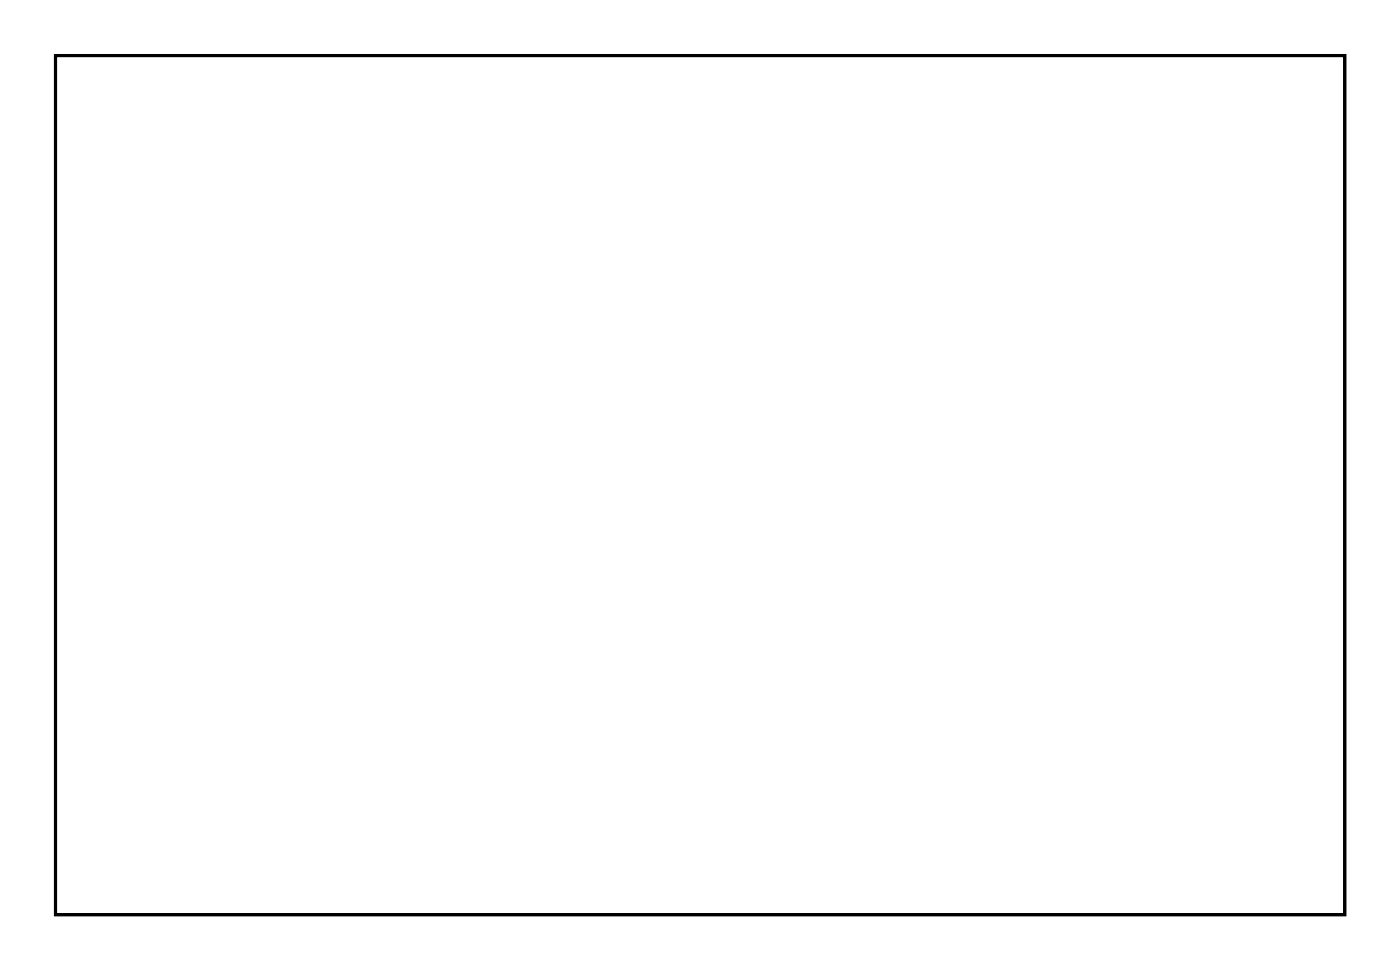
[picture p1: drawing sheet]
<svg xmlns="http://www.w3.org/2000/svg" width="92mm" height="63mm" viewBox="0 0 92 63" stroke-linecap="round" stroke-linejoin="round" font-family="sans-serif">
<path d="M3.6 3.6h84.5v56.3h-84.5z" fill="none" stroke="#000" stroke-width=".2"/>
<path d="M3.6 3.6v56.3h84.5v-56.3zM3.6 3.6h84.5v56.3h-84.5z" fill="#000"/>
<circle cx="72.4" cy="10.4" r=".7" fill="#fff"/>
<circle cx="72.4" cy="10.4" r=".7" fill="none" stroke="#fff" stroke-width=".76" stroke-linecap="butt"/>
<circle cx="62.3" cy="10.4" r=".7" fill="#fff"/>
<circle cx="62.3" cy="10.4" r=".7" fill="none" stroke="#fff" stroke-width=".76" stroke-linecap="butt"/>
<circle cx="72.4" cy="13.9" r=".7" fill="#fff"/>
<circle cx="72.4" cy="13.9" r=".7" fill="none" stroke="#fff" stroke-width=".76" stroke-linecap="butt"/>
<circle cx="62.3" cy="13.9" r=".7" fill="#fff"/>
<circle cx="62.3" cy="13.9" r=".7" fill="none" stroke="#fff" stroke-width=".76" stroke-linecap="butt"/>
<circle cx="72.9" cy="17.4" r=".7" fill="#fff"/>
<circle cx="72.9" cy="17.4" r=".7" fill="none" stroke="#fff" stroke-width=".76" stroke-linecap="butt"/>
<circle cx="62.8" cy="17.4" r=".7" fill="#fff"/>
<circle cx="62.8" cy="17.4" r=".7" fill="none" stroke="#fff" stroke-width=".76" stroke-linecap="butt"/>
<circle cx="44.9" cy="56.4" r=".7" fill="#fff"/>
<circle cx="44.9" cy="56.4" r=".7" fill="none" stroke="#fff" stroke-width=".76" stroke-linecap="butt"/>
<circle cx="34.8" cy="56.4" r=".7" fill="#fff"/>
<circle cx="34.8" cy="56.4" r=".7" fill="none" stroke="#fff" stroke-width=".76" stroke-linecap="butt"/>
<circle cx="86.1" cy="55.4" r=".7" fill="#fff"/>
<circle cx="86.1" cy="55.4" r=".7" fill="none" stroke="#fff" stroke-width=".76" stroke-linecap="butt"/>
<circle cx="75.9" cy="55.4" r=".7" fill="#fff"/>
<circle cx="75.9" cy="55.4" r=".7" fill="none" stroke="#fff" stroke-width=".76" stroke-linecap="butt"/>
<circle cx="86.1" cy="50.9" r=".7" fill="#fff"/>
<circle cx="86.1" cy="50.9" r=".7" fill="none" stroke="#fff" stroke-width=".76" stroke-linecap="butt"/>
<circle cx="75.9" cy="50.9" r=".7" fill="#fff"/>
<circle cx="75.9" cy="50.9" r=".7" fill="none" stroke="#fff" stroke-width=".76" stroke-linecap="butt"/>
<circle cx="86.1" cy="46.9" r=".7" fill="#fff"/>
<circle cx="86.1" cy="46.9" r=".7" fill="none" stroke="#fff" stroke-width=".76" stroke-linecap="butt"/>
<circle cx="75.9" cy="46.9" r=".7" fill="#fff"/>
<circle cx="75.9" cy="46.9" r=".7" fill="none" stroke="#fff" stroke-width=".76" stroke-linecap="butt"/>
<circle cx="86.1" cy="41.9" r=".7" fill="#fff"/>
<circle cx="86.1" cy="41.9" r=".7" fill="none" stroke="#fff" stroke-width=".76" stroke-linecap="butt"/>
<circle cx="75.9" cy="41.9" r=".7" fill="#fff"/>
<circle cx="75.9" cy="41.9" r=".7" fill="none" stroke="#fff" stroke-width=".76" stroke-linecap="butt"/>
<circle cx="60.9" cy="26.9" r=".57" fill="#fff"/>
<circle cx="60.9" cy="26.9" r=".57" fill="none" stroke="#fff" stroke-width=".76" stroke-linecap="butt"/>
<circle cx="60.9" cy="28.9" r=".57" fill="#fff"/>
<circle cx="60.9" cy="28.9" r=".57" fill="none" stroke="#fff" stroke-width=".76" stroke-linecap="butt"/>
<circle cx="60.9" cy="30.9" r=".57" fill="#fff"/>
<circle cx="60.9" cy="30.9" r=".57" fill="none" stroke="#fff" stroke-width=".76" stroke-linecap="butt"/>
<circle cx="60.9" cy="32.9" r=".57" fill="#fff"/>
<circle cx="60.9" cy="32.9" r=".57" fill="none" stroke="#fff" stroke-width=".76" stroke-linecap="butt"/>
<circle cx="45.9" cy="36.8" r=".7" fill="#fff"/>
<circle cx="45.9" cy="36.8" r=".7" fill="none" stroke="#fff" stroke-width=".76" stroke-linecap="butt"/>
<circle cx="45.9" cy="46.9" r=".7" fill="#fff"/>
<circle cx="45.9" cy="46.9" r=".7" fill="none" stroke="#fff" stroke-width=".76" stroke-linecap="butt"/>
<circle cx="54.4" cy="36.3" r=".7" fill="#fff"/>
<circle cx="54.4" cy="36.3" r=".7" fill="none" stroke="#fff" stroke-width=".76" stroke-linecap="butt"/>
<circle cx="54.4" cy="46.4" r=".7" fill="#fff"/>
<circle cx="54.4" cy="46.4" r=".7" fill="none" stroke="#fff" stroke-width=".76" stroke-linecap="butt"/>
<circle cx="50.4" cy="36.3" r=".7" fill="#fff"/>
<circle cx="50.4" cy="36.3" r=".7" fill="none" stroke="#fff" stroke-width=".76" stroke-linecap="butt"/>
<circle cx="50.4" cy="46.4" r=".7" fill="#fff"/>
<circle cx="50.4" cy="46.4" r=".7" fill="none" stroke="#fff" stroke-width=".76" stroke-linecap="butt"/>
<circle cx="19" cy="37.9" r=".72" fill="#fff"/>
<circle cx="19" cy="37.9" r=".72" fill="none" stroke="#fff" stroke-width=".69" stroke-linecap="butt"/>
<path d="M18.1 37v1.9h1.9v-1.9zM18.5 37.9a.5 .5 0 0 1 1 0 .5 .5 0 0 1-1 0z" fill="#fff"/>
<g fill="none" stroke="#fff" stroke-width=".25">
<path d="M18.1 37h1.9v1.9h-1.9z"/>
<circle cx="19" cy="37.9" r=".5"/>
</g>
<circle cx="16.5" cy="37.9" r=".72" fill="#fff"/>
<circle cx="16.5" cy="37.9" r=".72" fill="none" stroke="#fff" stroke-width=".69" stroke-linecap="butt"/>
<circle cx="13.9" cy="37.9" r=".72" fill="#fff"/>
<circle cx="13.9" cy="37.9" r=".72" fill="none" stroke="#fff" stroke-width=".69" stroke-linecap="butt"/>
<path d="M45.2 23.6h1.5v1.5h-1.5z" fill="#fff"/>
<path d="M45.2 23.6h1.5v1.5h-1.5z" fill="none" stroke="#fff" stroke-width=".76" stroke-linecap="butt"/>
<circle cx="45.9" cy="24.4" r=".74" fill="#fff"/>
<circle cx="45.9" cy="24.4" r=".74" fill="none" stroke="#fff" stroke-width=".76" stroke-linecap="butt"/>
<circle cx="45.9" cy="26.9" r=".74" fill="#fff"/>
<circle cx="45.9" cy="26.9" r=".74" fill="none" stroke="#fff" stroke-width=".76" stroke-linecap="butt"/>
<path d="M18.2 29.2h1.4v1.4h-1.4z" fill="#fff"/>
<path d="M18.2 29.2h1.4v1.4h-1.4z" fill="none" stroke="#fff" stroke-width=".76" stroke-linecap="butt"/>
<circle cx="18.9" cy="29.9" r=".7" fill="#fff"/>
<circle cx="18.9" cy="29.9" r=".7" fill="none" stroke="#fff" stroke-width=".76" stroke-linecap="butt"/>
<circle cx="16.4" cy="29.9" r=".7" fill="#fff"/>
<circle cx="16.4" cy="29.9" r=".7" fill="none" stroke="#fff" stroke-width=".76" stroke-linecap="butt"/>
<circle cx="86.4" cy="32.4" r=".7" fill="#fff"/>
<circle cx="86.4" cy="32.4" r=".7" fill="none" stroke="#fff" stroke-width=".76" stroke-linecap="butt"/>
<circle cx="86.4" cy="25.9" r=".7" fill="#fff"/>
<circle cx="86.4" cy="25.9" r=".7" fill="none" stroke="#fff" stroke-width=".76" stroke-linecap="butt"/>
<circle cx="81.9" cy="32.4" r=".7" fill="#fff"/>
<circle cx="81.9" cy="32.4" r=".7" fill="none" stroke="#fff" stroke-width=".76" stroke-linecap="butt"/>
<circle cx="81.9" cy="25.9" r=".7" fill="#fff"/>
<circle cx="81.9" cy="25.9" r=".7" fill="none" stroke="#fff" stroke-width=".76" stroke-linecap="butt"/>
<circle cx="53.9" cy="57.9" r=".7" fill="#fff"/>
<circle cx="53.9" cy="57.9" r=".7" fill="none" stroke="#fff" stroke-width=".76" stroke-linecap="butt"/>
<circle cx="53.9" cy="51.4" r=".7" fill="#fff"/>
<circle cx="53.9" cy="51.4" r=".7" fill="none" stroke="#fff" stroke-width=".76" stroke-linecap="butt"/>
<circle cx="49.4" cy="57.9" r=".7" fill="#fff"/>
<circle cx="49.4" cy="57.9" r=".7" fill="none" stroke="#fff" stroke-width=".76" stroke-linecap="butt"/>
<circle cx="49.4" cy="51.4" r=".7" fill="#fff"/>
<circle cx="49.4" cy="51.4" r=".7" fill="none" stroke="#fff" stroke-width=".76" stroke-linecap="butt"/>
<circle cx="75.4" cy="32.9" r=".7" fill="#fff"/>
<circle cx="75.4" cy="32.9" r=".7" fill="none" stroke="#fff" stroke-width=".76" stroke-linecap="butt"/>
<circle cx="75.4" cy="26.4" r=".7" fill="#fff"/>
<circle cx="75.4" cy="26.4" r=".7" fill="none" stroke="#fff" stroke-width=".76" stroke-linecap="butt"/>
<circle cx="70.9" cy="32.9" r=".7" fill="#fff"/>
<circle cx="70.9" cy="32.9" r=".7" fill="none" stroke="#fff" stroke-width=".76" stroke-linecap="butt"/>
<circle cx="70.9" cy="26.4" r=".7" fill="#fff"/>
<circle cx="70.9" cy="26.4" r=".7" fill="none" stroke="#fff" stroke-width=".76" stroke-linecap="butt"/>
<path d="M64.7 51.2h1.5v1.4h-1.5z" fill="#fff"/>
<path d="M64.7 51.2h1.5v1.4h-1.5z" fill="none" stroke="#fff" stroke-width=".76" stroke-linecap="butt"/>
<circle cx="65.4" cy="51.9" r=".74" fill="#fff"/>
<circle cx="65.4" cy="51.9" r=".74" fill="none" stroke="#fff" stroke-width=".76" stroke-linecap="butt"/>
<circle cx="68" cy="51.9" r=".74" fill="#fff"/>
<circle cx="68" cy="51.9" r=".74" fill="none" stroke="#fff" stroke-width=".76" stroke-linecap="butt"/>
<circle cx="70.5" cy="51.9" r=".74" fill="#fff"/>
<circle cx="70.5" cy="51.9" r=".74" fill="none" stroke="#fff" stroke-width=".76" stroke-linecap="butt"/>
<path d="M76.7 11.2h1.5v1.4h-1.5z" fill="#fff"/>
<path d="M76.7 11.2h1.5v1.4h-1.5z" fill="none" stroke="#fff" stroke-width=".76" stroke-linecap="butt"/>
<circle cx="77.4" cy="11.9" r=".74" fill="#fff"/>
<circle cx="77.4" cy="11.9" r=".74" fill="none" stroke="#fff" stroke-width=".76" stroke-linecap="butt"/>
<circle cx="80" cy="11.9" r=".74" fill="#fff"/>
<circle cx="80" cy="11.9" r=".74" fill="none" stroke="#fff" stroke-width=".76" stroke-linecap="butt"/>
<circle cx="82.5" cy="11.9" r=".74" fill="#fff"/>
<circle cx="82.5" cy="11.9" r=".74" fill="none" stroke="#fff" stroke-width=".76" stroke-linecap="butt"/>
<path d="M36.6 24h1.3v1.2h-1.3z" fill="#fff"/>
<path d="M36.6 24h1.3v1.2h-1.3z" fill="none" stroke="#fff" stroke-width=".76" stroke-linecap="butt"/>
<path d="M21.3 24h1.3v1.2h-1.3z" fill="#fff"/>
<path d="M21.3 24h1.3v1.2h-1.3z" fill="none" stroke="#fff" stroke-width=".76" stroke-linecap="butt"/>
<circle cx="19.4" cy="11.9" r=".64" fill="#fff"/>
<circle cx="19.4" cy="11.9" r=".64" fill="none" stroke="#fff" stroke-width=".76" stroke-linecap="butt"/>
<circle cx="19.4" cy="24.6" r=".64" fill="#fff"/>
<circle cx="19.4" cy="24.6" r=".64" fill="none" stroke="#fff" stroke-width=".76" stroke-linecap="butt"/>
<circle cx="22" cy="11.9" r=".64" fill="#fff"/>
<circle cx="22" cy="11.9" r=".64" fill="none" stroke="#fff" stroke-width=".76" stroke-linecap="butt"/>
<circle cx="22" cy="24.6" r=".64" fill="#fff"/>
<circle cx="22" cy="24.6" r=".64" fill="none" stroke="#fff" stroke-width=".76" stroke-linecap="butt"/>
<circle cx="24.5" cy="11.9" r=".64" fill="#fff"/>
<circle cx="24.5" cy="11.9" r=".64" fill="none" stroke="#fff" stroke-width=".76" stroke-linecap="butt"/>
<circle cx="24.5" cy="24.6" r=".64" fill="#fff"/>
<circle cx="24.5" cy="24.6" r=".64" fill="none" stroke="#fff" stroke-width=".76" stroke-linecap="butt"/>
<circle cx="27.1" cy="11.9" r=".64" fill="#fff"/>
<circle cx="27.1" cy="11.9" r=".64" fill="none" stroke="#fff" stroke-width=".76" stroke-linecap="butt"/>
<circle cx="27.1" cy="24.6" r=".64" fill="#fff"/>
<circle cx="27.1" cy="24.6" r=".64" fill="none" stroke="#fff" stroke-width=".76" stroke-linecap="butt"/>
<circle cx="29.6" cy="11.9" r=".64" fill="#fff"/>
<circle cx="29.6" cy="11.9" r=".64" fill="none" stroke="#fff" stroke-width=".76" stroke-linecap="butt"/>
<circle cx="29.6" cy="24.6" r=".64" fill="#fff"/>
<circle cx="29.6" cy="24.6" r=".64" fill="none" stroke="#fff" stroke-width=".76" stroke-linecap="butt"/>
<circle cx="32.1" cy="11.9" r=".64" fill="#fff"/>
<circle cx="32.1" cy="11.9" r=".64" fill="none" stroke="#fff" stroke-width=".76" stroke-linecap="butt"/>
<circle cx="32.1" cy="24.6" r=".64" fill="#fff"/>
<circle cx="32.1" cy="24.6" r=".64" fill="none" stroke="#fff" stroke-width=".76" stroke-linecap="butt"/>
<circle cx="34.7" cy="11.9" r=".64" fill="#fff"/>
<circle cx="34.7" cy="11.9" r=".64" fill="none" stroke="#fff" stroke-width=".76" stroke-linecap="butt"/>
<circle cx="34.7" cy="24.6" r=".64" fill="#fff"/>
<circle cx="34.7" cy="24.6" r=".64" fill="none" stroke="#fff" stroke-width=".76" stroke-linecap="butt"/>
<circle cx="37.2" cy="11.9" r=".64" fill="#fff"/>
<circle cx="37.2" cy="11.9" r=".64" fill="none" stroke="#fff" stroke-width=".76" stroke-linecap="butt"/>
<circle cx="37.2" cy="24.6" r=".64" fill="#fff"/>
<circle cx="37.2" cy="24.6" r=".64" fill="none" stroke="#fff" stroke-width=".76" stroke-linecap="butt"/>
<path d="M26.2 33.2h1.4v1.4h-1.4z" fill="#fff"/>
<path d="M26.2 33.2h1.4v1.4h-1.4z" fill="none" stroke="#fff" stroke-width=".76" stroke-linecap="butt"/>
<circle cx="26.9" cy="33.9" r=".74" fill="#fff"/>
<circle cx="26.9" cy="33.9" r=".74" fill="none" stroke="#fff" stroke-width=".76" stroke-linecap="butt"/>
<circle cx="29.4" cy="33.9" r=".74" fill="#fff"/>
<circle cx="29.4" cy="33.9" r=".74" fill="none" stroke="#fff" stroke-width=".76" stroke-linecap="butt"/>
<circle cx="32" cy="33.9" r=".74" fill="#fff"/>
<circle cx="32" cy="33.9" r=".74" fill="none" stroke="#fff" stroke-width=".76" stroke-linecap="butt"/>
<circle cx="34.5" cy="33.9" r=".74" fill="#fff"/>
<circle cx="34.5" cy="33.9" r=".74" fill="none" stroke="#fff" stroke-width=".76" stroke-linecap="butt"/>
<circle cx="14.9" cy="23.9" r=".7" fill="#fff"/>
<circle cx="14.9" cy="23.9" r=".7" fill="none" stroke="#fff" stroke-width=".76" stroke-linecap="butt"/>
<circle cx="14.9" cy="13.8" r=".7" fill="#fff"/>
<circle cx="14.9" cy="13.8" r=".7" fill="none" stroke="#fff" stroke-width=".76" stroke-linecap="butt"/>
<circle cx="8.9" cy="23.9" r=".7" fill="#fff"/>
<circle cx="8.9" cy="23.9" r=".7" fill="none" stroke="#fff" stroke-width=".76" stroke-linecap="butt"/>
<circle cx="8.9" cy="13.8" r=".7" fill="#fff"/>
<circle cx="8.9" cy="13.8" r=".7" fill="none" stroke="#fff" stroke-width=".76" stroke-linecap="butt"/>
</svg>
